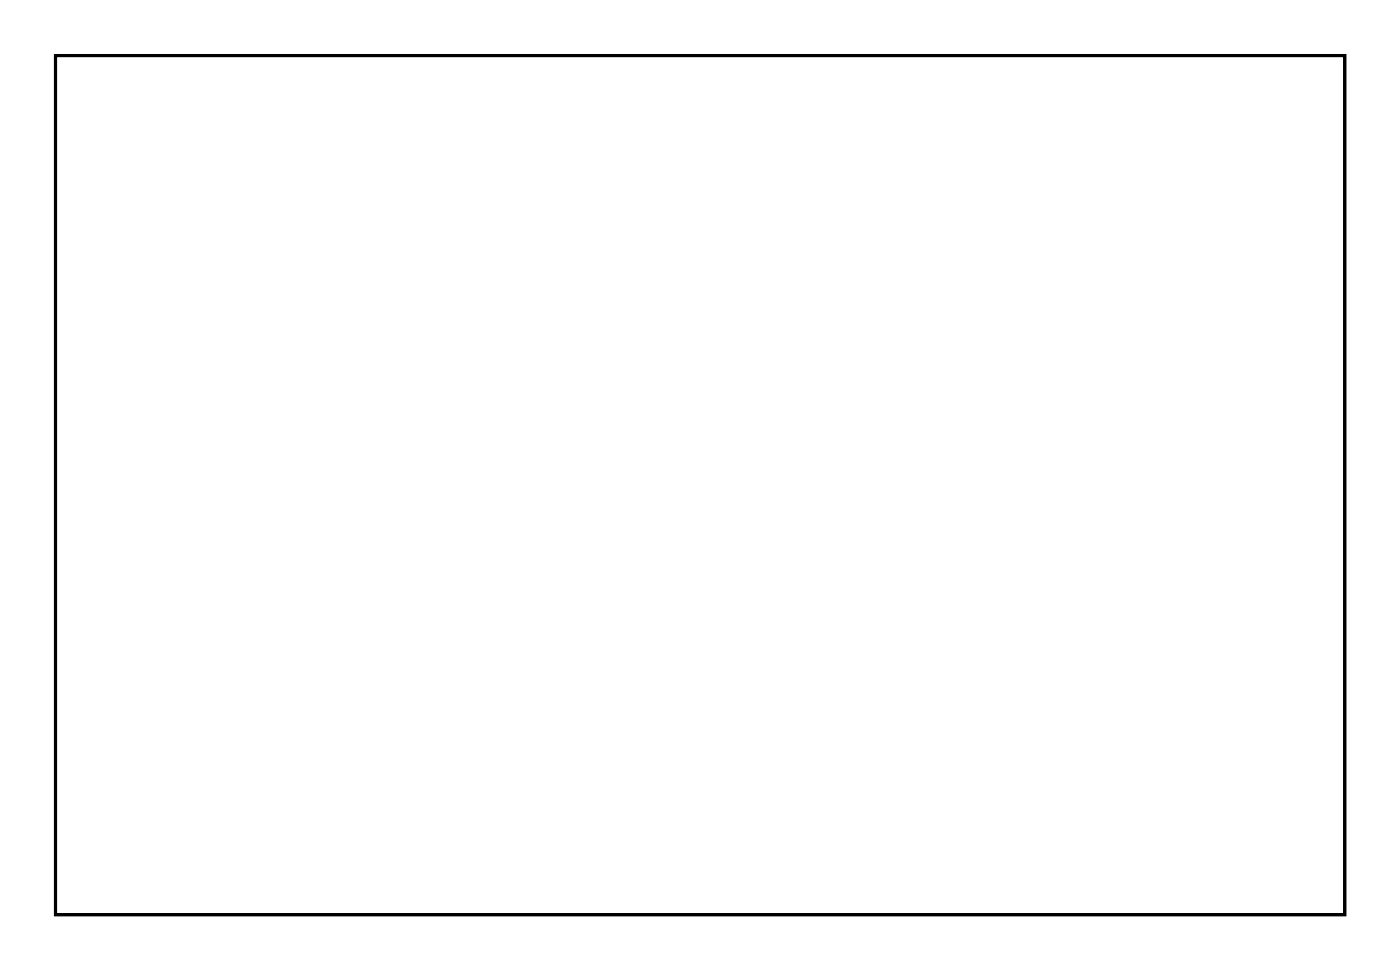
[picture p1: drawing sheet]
<svg xmlns="http://www.w3.org/2000/svg" width="92mm" height="63mm" viewBox="0 0 92 63" stroke-linecap="round" stroke-linejoin="round" font-family="sans-serif">
<path d="M3.6 3.6h84.5v56.3h-84.5z" fill="none" stroke="#000" stroke-width=".2"/>
<path d="M3.6 3.6v56.3h84.5v-56.3zM3.6 3.6h84.5v56.3h-84.5z" fill="#000"/>
<circle cx="34.7" cy="55.5" r=".67" fill="#fff"/>
<circle cx="34.7" cy="55.5" r=".67" fill="none" stroke="#fff" stroke-width=".57"/>
<circle cx="32.2" cy="55.5" r=".67" fill="#fff"/>
<circle cx="32.2" cy="55.5" r=".67" fill="none" stroke="#fff" stroke-width=".57"/>
<circle cx="29.7" cy="55.5" r=".67" fill="#fff"/>
<circle cx="29.7" cy="55.5" r=".67" fill="none" stroke="#fff" stroke-width=".57"/>
<circle cx="27.1" cy="55.5" r=".67" fill="#fff"/>
<circle cx="27.1" cy="55.5" r=".67" fill="none" stroke="#fff" stroke-width=".57"/>
<circle cx="24.6" cy="55.5" r=".67" fill="#fff"/>
<circle cx="24.6" cy="55.5" r=".67" fill="none" stroke="#fff" stroke-width=".57"/>
<circle cx="46.4" cy="7.2" r=".67" fill="#fff"/>
<circle cx="46.4" cy="7.2" r=".67" fill="none" stroke="#fff" stroke-width=".57"/>
<circle cx="49" cy="7.2" r=".67" fill="#fff"/>
<circle cx="49" cy="7.2" r=".67" fill="none" stroke="#fff" stroke-width=".57"/>
<circle cx="51.5" cy="7.2" r=".67" fill="#fff"/>
<circle cx="51.5" cy="7.2" r=".67" fill="none" stroke="#fff" stroke-width=".57"/>
<circle cx="54.1" cy="7.2" r=".67" fill="#fff"/>
<circle cx="54.1" cy="7.2" r=".67" fill="none" stroke="#fff" stroke-width=".57"/>
<circle cx="56.6" cy="7.2" r=".67" fill="#fff"/>
<circle cx="56.6" cy="7.2" r=".67" fill="none" stroke="#fff" stroke-width=".57"/>
<circle cx="59.1" cy="7.2" r=".67" fill="#fff"/>
<circle cx="59.1" cy="7.2" r=".67" fill="none" stroke="#fff" stroke-width=".57"/>
<circle cx="61.7" cy="7.2" r=".67" fill="#fff"/>
<circle cx="61.7" cy="7.2" r=".67" fill="none" stroke="#fff" stroke-width=".57"/>
<circle cx="64.2" cy="7.2" r=".67" fill="#fff"/>
<circle cx="64.2" cy="7.2" r=".67" fill="none" stroke="#fff" stroke-width=".57"/>
<circle cx="66.8" cy="7.2" r=".67" fill="#fff"/>
<circle cx="66.8" cy="7.2" r=".67" fill="none" stroke="#fff" stroke-width=".57"/>
<circle cx="69.3" cy="7.2" r=".67" fill="#fff"/>
<circle cx="69.3" cy="7.2" r=".67" fill="none" stroke="#fff" stroke-width=".57"/>
<circle cx="24.6" cy="7.2" r=".67" fill="#fff"/>
<circle cx="24.6" cy="7.2" r=".67" fill="none" stroke="#fff" stroke-width=".57"/>
<circle cx="27.1" cy="7.2" r=".67" fill="#fff"/>
<circle cx="27.1" cy="7.2" r=".67" fill="none" stroke="#fff" stroke-width=".57"/>
<circle cx="29.7" cy="7.2" r=".67" fill="#fff"/>
<circle cx="29.7" cy="7.2" r=".67" fill="none" stroke="#fff" stroke-width=".57"/>
<circle cx="32.2" cy="7.2" r=".67" fill="#fff"/>
<circle cx="32.2" cy="7.2" r=".67" fill="none" stroke="#fff" stroke-width=".57"/>
<circle cx="34.7" cy="7.2" r=".67" fill="#fff"/>
<circle cx="34.7" cy="7.2" r=".67" fill="none" stroke="#fff" stroke-width=".57"/>
<circle cx="37.3" cy="7.2" r=".67" fill="#fff"/>
<circle cx="37.3" cy="7.2" r=".67" fill="none" stroke="#fff" stroke-width=".57"/>
<circle cx="39.8" cy="7.2" r=".67" fill="#fff"/>
<circle cx="39.8" cy="7.2" r=".67" fill="none" stroke="#fff" stroke-width=".57"/>
<circle cx="42.4" cy="7.2" r=".67" fill="#fff"/>
<circle cx="42.4" cy="7.2" r=".67" fill="none" stroke="#fff" stroke-width=".57"/>
<circle cx="57.6" cy="55.5" r=".67" fill="#fff"/>
<circle cx="57.6" cy="55.5" r=".67" fill="none" stroke="#fff" stroke-width=".57"/>
<circle cx="60.1" cy="55.5" r=".67" fill="#fff"/>
<circle cx="60.1" cy="55.5" r=".67" fill="none" stroke="#fff" stroke-width=".57"/>
<circle cx="55.1" cy="55.5" r=".67" fill="#fff"/>
<circle cx="55.1" cy="55.5" r=".67" fill="none" stroke="#fff" stroke-width=".57"/>
<circle cx="52.5" cy="55.5" r=".67" fill="#fff"/>
<circle cx="52.5" cy="55.5" r=".67" fill="none" stroke="#fff" stroke-width=".57"/>
<circle cx="50" cy="55.5" r=".67" fill="#fff"/>
<circle cx="50" cy="55.5" r=".67" fill="none" stroke="#fff" stroke-width=".57"/>
<circle cx="47.4" cy="55.5" r=".67" fill="#fff"/>
<circle cx="47.4" cy="55.5" r=".67" fill="none" stroke="#fff" stroke-width=".57"/>
<circle cx="44.9" cy="55.5" r=".67" fill="#fff"/>
<circle cx="44.9" cy="55.5" r=".67" fill="none" stroke="#fff" stroke-width=".57"/>
<circle cx="42.4" cy="55.5" r=".67" fill="#fff"/>
<circle cx="42.4" cy="55.5" r=".67" fill="none" stroke="#fff" stroke-width=".57"/>
<circle cx="37.3" cy="55.5" r=".67" fill="#fff"/>
<circle cx="37.3" cy="55.5" r=".67" fill="none" stroke="#fff" stroke-width=".57"/>
</svg>
